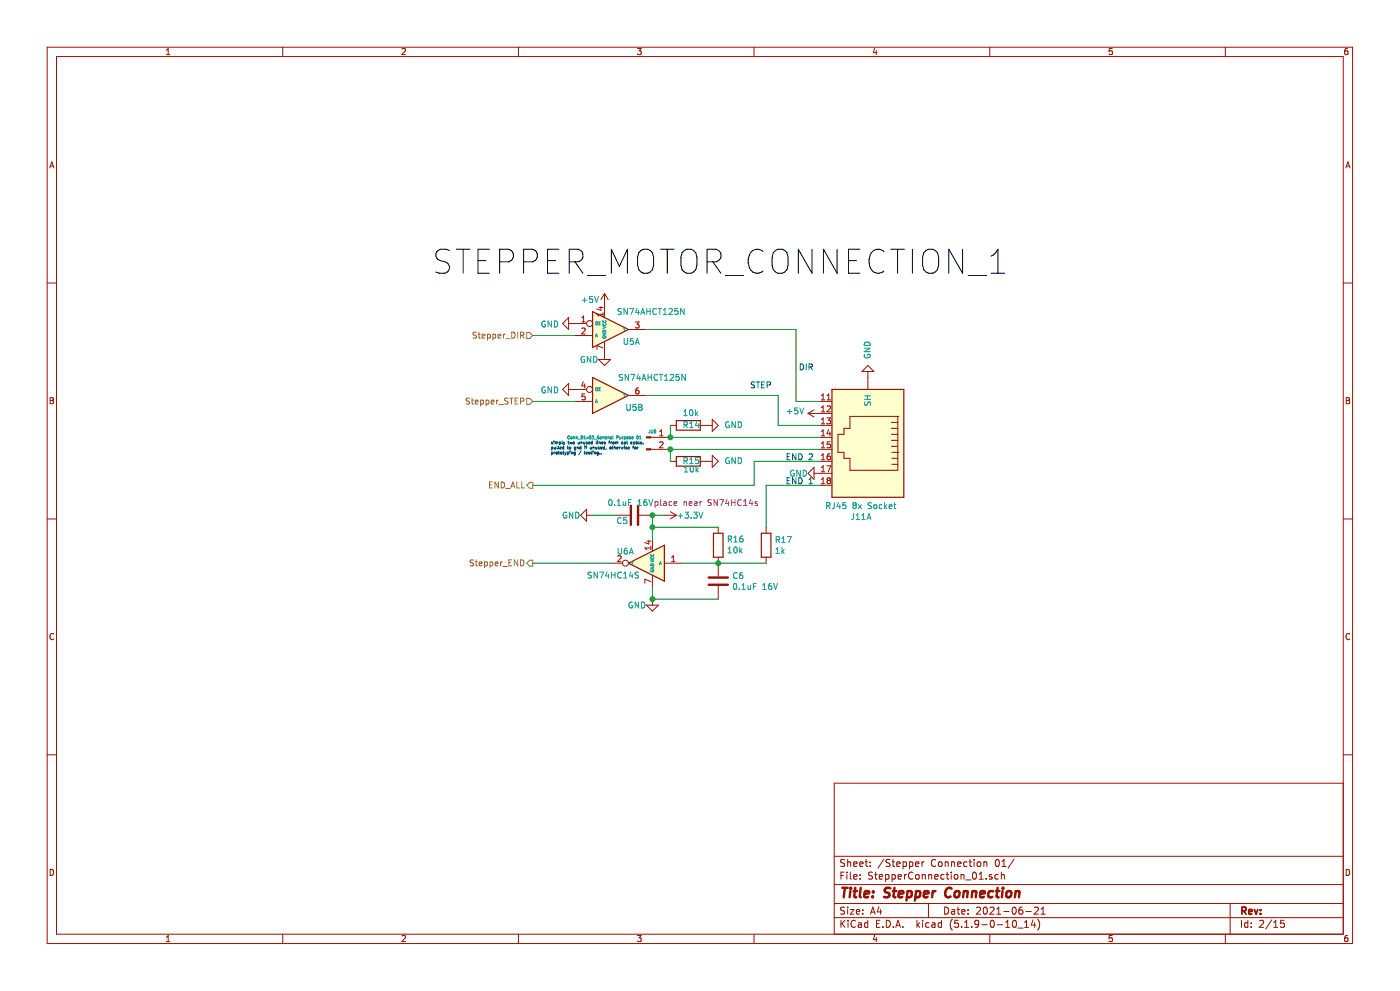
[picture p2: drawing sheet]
<svg xmlns="http://www.w3.org/2000/svg" width="420mm" height="297mm" viewBox="0 0 420 297" stroke-linecap="round" stroke-linejoin="round" font-family="sans-serif">
<path d="M0 0h419.9v296.9h-419.9z" fill-rule="evenodd" fill="#fff" stroke="#fff" stroke-width=".3"/>
<g fill="none" stroke="#981200" stroke-width=".3">
<path d="M14.1 14.1h391.7v268.7h-391.7zM17 17h386v263h-386zM49.9 16.4h1.1M49.9 15l.6-.5v1.9M84.8 14.1v2.9M120.6 14.7l.7-.2 .3 .5-1.1 1.4h1.1M155.5 14.1v2.9M191.2 14.5h1.1l-.6 .7 .6 .2v.8l-.3 .2-.8-.2M226.2 14.1v2.9M262.4 14.4l-.4 1.4h1.1M262.9 15.2v1.2M296.9 14.1v2.9"/>
<path d="M333.7 14.5h-.9l-.1 .9 .9-.1 .1 .9-.3 .2-.7-.2M367.6 14.1v2.9M404.3 14.5l-.6 .1-.2 .4-.1 1 .3 .4 .6-.2v-.9l-.6-.1-.3 .4M14.9 50.3l.7-1.8 .6 1.8M15.1 49.8h.9M403.8 50.3l.6-1.8 .6 1.8M403.9 49.8h.9M14.1 84.8h2.9M170.6 95.2v3.6l-1.8-1.8zM170.6 97h5.4M174.5 98.5l.7-.2 .4 .5-1.1 1.3h1.1M174.5 96.5h1.1"/>
<path d="M174.5 95.2l.6-.5v1.8M179.7 92.2h1.2M180.3 91.9v1.1l-1.3-.4M180.9 93.7v1M180.9 94.2h-1.8l.5 .5M181.4 88l-1.1 1.8M181.4 88v7.2M181.4 88l1 1.8M188.5 98.8h5.4M190.6 96.5h1.1l-.6 .7 .5 .2 .1 .6-.3 .3-.8-.2M403 84.8h2.8M15 119.2h.7l.3 .3-.3 .5 .4 .4-.3 .6h-.8z"/>
<path d="M170.6 116.7h5.4M170.6 114.9v3.6l-1.8-1.8zM172.4 100.6h5.4M175 114.4l-.5 1.2h1.1M175.4 115.1v1.1M175.5 118h-.9l-.1 .9 .7-.2 .4 .4v.4l-.4 .3-.7-.1M179.6 107.7h3.6l-1.8 1.8zM180.9 104.3l-1.8-.8v1.2M181.4 102.4v5.3M188.5 118.5h5.4M191.6 116.2h-.4a1.12 1.12 0 0 0-.1 1.8h.5l.1-.7-.3-.4h-.3l-.4 .4M246.4 119.8h1"/>
<path d="M246.4 118.5l.5-.5v1.8M248.1 119.8h1.1M248.1 118.5l.5-.5v1.8M260.4 109.5l1.8 1.8h-3.6zM260.4 111.3v5.4M403.9 119.2h.6l.3 .3-.3 .5 .4 .4-.3 .6h-.7zM15 120h.7M172.4 120.3h5.4M195.1 131.1h6M195.1 134.7h6M197.9 130.6h1M197.9 132.6l.7-.2 .3 .5-1.1 1.3h1.1"/>
<path d="M197.9 129.3l.5-.5v1.8M201.1 127.5h1.8M201.1 138.3h1.8M210.1 127.5h3.6M210.1 138.3h3.6M213.7 125.7l1.8 1.8-1.8 1.8zM213.7 136.5l1.8 1.8-1.8 1.8zM242.4 123.9h7.2M242.4 123.9l1.8 1.1M244.2 122.8l-1.8 1.1M246 120.3h3.6M246 127.5h3.6"/>
<path d="M246 131.1h3.6M246 134.7h3.6M246 138.3h3.6M246.4 122.1l.5-.5v1.8M246.4 125.7l.5-.5v1.8M246.4 129.3l.5-.5v1.8M246.4 132.9l.5-.5v1.8M246.4 136.5l.5-.5v1.8M246.4 123.4h1M246.4 127h1M246.4 130.6h1M246.4 134.2h1"/>
<path d="M246.4 137.8h1M248 125.2h1.2l-.6 .7 .5 .2 .1 .6-.4 .3-.8-.2M248 139.6h1.2l-.7 1.8M248.1 121.8l.7-.2 .4 .5-1.2 1.3h1.2M248.6 128.7l-.5 1.3h1.1M249 136l-.6 .2-.3 .6 .1 .8 .8 .1 .2-.2-.2-.7-.5-.1-.4 .3M249 129.4v1.2M249.1 132.4h-.9l-.1 .9 .7-.2 .4 .4v.4l-.4 .3-.7-.2M255 124.8h14.3v16.2h-14.3v-3.6h-1.8v-1.8h-1.8v-5.4h1.8v-1.8h1.8zM267.5 126.6h.1M267.5 128.4h.1M267.5 130.2h.1"/>
<path d="M267.5 132h.1M267.5 133.8h.1M267.5 137.4h1.8M267.5 139.2h1.8M267.5 126.6h1.8M267.5 128.4h1.8M267.5 130.2h1.8M267.5 132h1.8M267.5 133.8h1.8M267.5 135.6h1.8M269.3 135.6h.1M269.3 124.8h.1"/>
<path d="M403.9 120h.6M14.1 155.5h2.9M174.2 154.4l1.8-1.8v3.6zM176 154.4h1.8M185 154.4h3.9M191.8 154.4h3.9M199.3 154.4h3.6M201.1 153.3l1.8 1.1M202.9 154.4l-1.8 1.1M215.5 158v1.8M229.8 158v1.8M244.2 141.9h5.4"/>
<path d="M244.2 140.1v3.6l-1.8-1.8zM246 145.4h3.6M246.4 140.1l.5-.5v1.8M246.4 143.7l.5-.5v1.8M246.4 141.4h1M246.4 145h1M248.5 144l-.4-.4 .4-.4h.3l.4 .3-.4 .5M248.5 144l-.4 .3 .1 .5 .3 .2 .5-.1 .2-.2v-.4l-.4-.3M248.5 144h.3M403 155.5h2.8M183.2 168.8h3.5M185.3 166.7l.7-.2 .4 .5-1.2 1.3h1.2"/>
<path d="M194.1 162.2h1.2M194.6 161.9v1.1l-1.2-.4M195.3 163.7v1.1M195.3 164.2h-1.8l.5 .6M195.3 174.3l-1.8-.7v1.2M195.7 161.6v3.6M195.7 172.4v3.6M195.7 179.6v1.8M199.3 168.8h5.4M201.5 168.3h1M201.5 167l.5-.5v1.8M215.5 167v5.7"/>
<path d="M215.5 175.6v4M229.8 167v1.8M16.1 190a.82 .82 0 0 0-1.1 .8 .82 .82 0 0 0 1.1 .7M193.9 181.4h3.6l-1.8 1.8zM404.9 190a.82 .82 0 0 0-1.1 .8 .82 .82 0 0 0 1.1 .7M14.1 226.2h2.9M403 234.7h-152.7v45.3M403 226.2h2.8M250.3 256.6h152.7M253.4 257.7l-.8-.1-.4 .4 .2 .5 .9 .4v.6l-.3 .2-.8-.1M254.3 257.6v2.1M254.3 258.5l.3-.2 .5 .1 .1 1.3"/>
<path d="M256.1 259l1-.2-.1-.4-.6-.1-.3 .3 .1 1h.8M257.9 259l1-.2-.1-.4-.6-.1-.3 .3 .1 1h.8M259.5 258.3h.8M259.8 257.6v1.8l.5 .3M261 259.5v.2M261 258.4v.2M265.2 257.5l-1.8 2.7M267 257.7l-.8-.1-.4 .4 .1 .4 1 .5v.6l-.3 .2-.8-.1M267.6 258.3h.8M267.9 257.6v1.8l.5 .3M269 259l1-.2-.1-.4-.6-.1-.3 .3 .1 1h.8M270.9 258.4l.6-.1 .4 .4v.8l-.4 .2-.6-.1"/>
<path d="M270.9 258.3v2.1M272.9 258.4l.6-.1 .4 .4-.1 .8-.3 .2-.6-.1M272.9 258.3v2.1M274.7 259l1-.2-.1-.4-.6-.1-.3 .3 .1 1h.8M276.6 258.3v1.4M277.2 258.3l-.6 .4M280.7 257.8a1 1 0 0 0-1.4 .7 1 1 0 0 0 1 1.2l.4-.2M281.6 258.5l.4-.2 .5 .2 .1 .8-.1 .3-.5 .1-.4-.2zM283.6 258.5l.3-.2 .5 .1 .1 1.3M283.6 258.3v1.4M285.5 258.5l.3-.2 .5 .1 .1 1.3M285.5 258.3v1.4"/>
<path d="M287.3 259l1-.2-.1-.4-.6-.1-.3 .3 .1 1h.8M290.1 258.4l-.6-.1-.4 .4 .1 .8 .3 .2 .6-.1M290.7 258.3h.8M291 257.6v1.8l.5 .3M292.2 257.6v.2M292.2 258.3v1.4M293.2 258.5l.4-.2 .6 .2v1l-.4 .2-.6-.2zM295.2 258.5l.3-.2 .5 .1 .1 1.3M295.2 258.3v1.4M298.8 257.8l.3-.2a1.13 1.13 0 0 1 .7 1 1.13 1.13 0 0 1-.7 1.1l-.5-.8zM300.6 259.7h1.2M300.6 258.2l.6-.6v2.1"/>
<path d="M304.2 257.5l-1.8 2.7M15 260.5a.93 .93 0 0 1 1.1 1 .93 .93 0 0 1-1.1 .9zM84.8 280v2.8M155.5 280v2.8M226.2 280v2.8M250.3 275h152.7M250.3 270.8h152.7M250.3 265.1h152.7M252.3 262.4h.7M252.3 275.8v2.1M252.6 276.7l.9 1.2M253.3 261.4h-1v2.1"/>
<path d="M253.4 272l-.8-.1-.4 .4 .2 .5 .9 .4v.6l-.3 .2-.8-.1M253.5 275.8l-1.2 1.2M254.1 261.4v.2M254.1 262.1v1.4M254.3 271.9v.2M254.3 272.6v1.4M254.4 275.8v.2M254.4 276.5v1.4M255.1 272.6h1.1l-1.1 1.4h1.1M255.1 261.4v1.8l.3 .3M256.1 262.8l1-.2-.1-.4-.6-.1-.3 .3 .1 1h.8M256.6 276a.84 .84 0 0 0-1.1 0 .84 .84 0 0 0-.2 1 .8 .8 0 0 0 .4 .8 .8 .8 0 0 0 .9-.1"/>
<path d="M256.9 273.3l1-.2-.1-.4-.6-.1-.3 .3 .1 1h.8M257.5 276.6h.8l.1 1.3M258 263.3v.2M258 262.2v.2M258.4 277l-.7 .1-.3 .3 .3 .5 .7-.1M258.8 273.8v.2M258.8 272.7v.2M260.3 276.6l-.6-.1-.4 .4 .1 .8 .3 .2 .6-.1M260.3 275.8v2.1M261.2 274l.6-2.1 .8 2.1M261.3 273.4h1.1M261.8 261.5l-.9-.1-.4 .4 .2 .4 1 .5v.6l-.4 .2-.8-.1"/>
<path d="M262.4 262.1h.8M262.7 261.4v1.8l.5 .3M263 276.8h.7M263.7 271.8l-.5 1.5h1.3M263.8 262.8l1-.2-.1-.4-.6-.1-.3 .3 .1 1h.8M264 275.8h-1v2.1h1M264.2 272.6v1.4M264.9 277.7v.2M265.7 262.2l.6-.1 .4 .4-.1 .8-.3 .2-.6-.1M265.7 262.1v2.1M265.9 275.8a1.07 1.07 0 0 1 1.2 1.1 1.07 1.07 0 0 1-1.2 1zM267.6 262.2l.6-.1 .4 .4-.1 .8-.3 .2-.6-.1"/>
<path d="M267.6 262.1v2.1M268 277.7v.2M268.7 277.9l.7-2.1 .7 2.1M268.9 277.3h1M269.4 262.8l1-.2-.1-.4-.6-.1-.3 .3 .1 1h.8M270.9 277.7v.2M271.4 262.1v1.4M271.9 262.1l-.5 .4M273.9 261.6a1 1 0 0 0-1.4 .7 1 1 0 0 0 1 1.2l.4-.2M274.8 262.3l.3-.2 .6 .2 .1 .8-.2 .3-.5 .1-.3-.2zM275.1 275.8v2.1M275.3 277.1l.6 .8"/>
<path d="M275.9 276.5l-.8 .8M276.7 262.3l.3-.2 .5 .1 .1 1.3M276.7 262.1v1.4M276.8 275.8v.2M276.8 276.5v1.4M278.5 270.8v4.2M278.6 262.3l.3-.2 .5 .1 .1 1.3M278.6 262.1v1.4M278.7 276.6l-.6-.1-.4 .4 .1 .8 .3 .2 .6-.1M279.6 276.6h.8l.1 1.3M280.4 262.8l1-.2-.1-.4-.6-.1-.3 .3 .1 1h.8M280.5 277l-1 .4 .3 .5 .7-.1"/>
<path d="M282.5 276.6l-.7-.1-.4 .4 .1 .8 .3 .2 .7-.1M282.5 275.8v2.1M283.2 262.2l-.6-.1-.4 .4 .1 .8 .3 .2 .6-.1M283.4 271.9a1.07 1.07 0 0 1 1.2 1 1.07 1.07 0 0 1-1.2 1.1zM283.9 262.1h.7M284.1 261.4v1.8l.5 .3M285.4 261.4v.2M285.4 262.1v1.4M285.5 272.7h.8l.1 1.3M285.7 275.5a2.42 2.42 0 0 0 0 3.3M286.4 262.3l.3-.2 .6 .2 .1 .8-.2 .3-.5 .1-.3-.2zM286.4 273.1l-.7 .1-.3 .3 .3 .5 .7-.1"/>
<path d="M287.1 272.6h.8M287.4 271.9v1.8l.5 .3M287.5 275.8h-1l-.1 1 1-.1 .2 .3-.1 .7-.3 .2-.8-.2M288.3 262.3l.3-.2 .5 .1 .1 1.3M288.3 262.1v1.4M288.5 277.7v.2M288.5 273.3l1-.2-.1-.4-.6-.1-.3 .3 .1 1h.8M289.4 277.9h1.2M289.4 276.4l.6-.6v2.1M289.7 263.7h1.6M290.4 273.8v.2M290.4 272.7v.2"/>
<path d="M291.5 277.7v.2M291.9 261.6l.3-.2a1.13 1.13 0 0 1 .8 1 1.13 1.13 0 0 1-.8 1.1l-.5-.8zM292.9 272.1l.9-.2 .4 .6-1.3 1.5h1.3M293.6 276.7l-.4 .4-.6-.1-.2-.3 .2-.8 .6-.1 .4 .4v1.2l-.6 .5h-.4M293.7 263.5h1.3M293.7 262l.6-.6v2.1M294.6 277.1h1.6M295.2 272.1l.5-.2a1.21 1.21 0 0 1-.2 2.1l-.3-.2-.2-.6zM295.8 263.3v.2M296.9 280v2.8M297 272.1l.8-.2 .4 .6-1.3 1.5h1.3M297.4 275.9l.2-.1a1.13 1.13 0 0 1 .7 1.1 1.13 1.13 0 0 1-.7 1 1.41 1.41 0 0 1-.2-2z"/>
<path d="M297.6 262.2l-.5-.1-.3 .3 .1 .3 .7 .2v.5h-.8M299 274h1.2M299 272.5l.6-.6v2.1M299.2 277.1h1.6M299.5 262.2l-.6-.1-.4 .4 .1 .8 .3 .2 .6-.1M300.4 262.3l.3-.2 .5 .1 .1 1.3M300.4 261.4v2.1M301.1 273.2h1.6M301.7 276.4l.6-.6v2.1M301.7 277.9h1.2M303.9 276l.3-.2a1.13 1.13 0 0 1 .8 1.1 1.13 1.13 0 0 1-.8 1l-.5-.8zM304 272l.1-.1a1.13 1.13 0 0 1 .8 1 1.13 1.13 0 0 1-.8 1.1 1.37 1.37 0 0 1-.1-2z"/>
<path d="M305.3 278.1h1.6M306.7 271.9l-.6 .1a1.35 1.35 0 0 0 0 2l.7-.2 .1-.7-.4-.4-.6 .1-.2 .3M307.4 277.9h1.2M307.4 276.4l.6-.6v2.1M307.8 273.2h1.6M309.9 275.7l-.5 1.5h1.3M310.3 272.1l.8-.2 .3 .2 .1 .4-1.3 1.5h1.3M310.4 276.5v1.4M311.3 275.5a2.42 2.42 0 0 1 0 3.3M312.3 274h1.3M312.3 272.5l.6-.6v2.1M367.6 280v2.8"/>
<path d="M369 270.8v9.2M372.5 275.8v2.1M374.4 276.6l-.7-.1-.4 .4 .2 .9h.9M374.4 275.8v2.1M375.4 277.7v.2M375.4 276.6v.2M377.9 276l.8-.2 .4 .6-1.3 1.5h1.3M381.5 275.7l-1.8 2.7M382.1 277.9h1.2M382.1 276.4l.6-.6v2.1M385.2 275.8h-1l-.1 1 1.1-.1 .1 .3-.1 .7-.3 .2-.8-.2M403.9 260.5a.93 .93 0 0 1 1 1 .93 .93 0 0 1-1 .9z"/>
<path d="M49.9 280.9l.6-.5v1.8M49.9 282.2h1.1M120.6 280.5l.7-.1 .3 .5-1.1 1.3h1.1M191.2 280.4h1.1l-.6 .7 .6 .1v.8l-.3 .2-.8-.2M262.4 280.3l-.4 1.3h1.1M262.9 281v1.2M333.7 280.4h-.9l-.1 .8 .9-.1 .1 .9-.3 .2-.7-.2M404.3 280.4h-.6l-.2 .4-.1 1 .3 .4 .6-.2v-.9h-.6l-.3 .3"/>
<circle cx="176.9" cy="97" r=".9"/>
<circle cx="176.9" cy="116.7" r=".9"/>
<circle cx="187.6" cy="168.8" r=".9"/>
</g>
<path d="M372.6 273l1-.1 .2-.3-.1-.5-.3-.2h-.8v2.1M373.1 273l.7 1M374.6 273.3l1-.2-.1-.4-.6-.1-.3 .3 .1 1h.8M376.3 272.6l.5 1.4 .5-1.4M378.2 273.8v.2M378.2 272.7v.2" fill="none" stroke="#981200" stroke-width=".54"/>
<g fill="none" stroke="#981200" stroke-width=".72">
<path d="M189.3 151.6v5.7M191.4 151.6v5.7M212.6 175.3h5.7M212.6 173.1h5.7M252.7 266.1h1.6M253.5 266.1l-.4 2.8M255.1 267l-.2 1.9M255.2 266.1v.3M255.2 266.1l.2 .1-.2 .2M256.1 267h1M256.6 266.1l-.3 2.4 .1 .3 .5 .1M258.2 266.1l-.3 2.4 .3 .4"/>
<path d="M259.3 268l1.4-.3v-.5h-1.1l-.3 1.3 .3 .4 .8-.1M261.8 268.7v.2M262 267.2l.1 .1-.2 .1M262 267.2l-.1 .2M267.1 266.2l-1.1-.1-.6 .5 .2 .7 1.2 .5-.1 .9a1.28 1.28 0 0 1-1.5 .1M267.8 267h1.1M268.3 266.1l-.2 2.4 .1 .3 .5 .1M269.6 268l1.4-.3-.1-.5h-1.1l-.3 1.3 .4 .4 .8-.1M272.3 267.2h1l.2 .4v.8a.94 .94 0 0 1-1.4 .4M272.3 267l-.4 2.9M274.8 267.2h1.1l.2 .4-.1 .8a.94 .94 0 0 1-1.4 .4M274.8 267l-.3 2.9"/>
<path d="M277.2 268l1.3-.3v-.5l-.8-.2-.5 .4v1.4h1.1M279.8 267l-.2 1.9M280.7 267l-.6 .2-.3 .4M285.5 266.4a1.25 1.25 0 0 0-1.5 0 1.25 1.25 0 0 0-.5 1.3 1 1 0 0 0 .5 1.1 1 1 0 0 0 1.2-.1M286.6 267.3l.4-.3 .8 .3v1.1l-.4 .4a.69 .69 0 0 1-1.1-.4zM289.1 267.3l.5-.3 .6 .2-.1 1.7M289.2 267l-.3 1.9M291.7 267.3l.4-.3 .7 .2-.1 1.7M291.7 267l-.2 1.9M294.1 268l1.3-.3v-.5h-1.1l-.3 1.3 .3 .4 .9-.1M297.9 267.2h-1l-.4 .4-.1 .8 .5 .5 .8-.1M298.8 267h1"/>
<path d="M299.3 266.1l-.3 2.4 .1 .3 .5 .1M300.8 267l-.2 1.9M300.9 266.1v.3M302.1 267.3l.4-.3 .8 .3v1.1l-.6 .5a.67 .67 0 0 1-.9-.5zM304.7 267.3l.4-.3 .7 .2-.1 1.7M304.7 267l-.2 1.9"/>
</g>
<g fill="#fffecd" stroke="#fffecd" stroke-width=".36">
<path d="M177.8 113.1l10.7 5.4-10.7 5.4z"/>
<path d="M188.5 168.8l10.8-5.4v10.8z"/>
<path d="M177.8 93.4l10.7 5.4-10.7 5.3z"/>
<path d="M249.6 116.7h21.5v32.3h-21.5z" fill-rule="evenodd"/>
</g>
<path d="M177.8 93.4l10.7 5.4-10.7 5.3zM177.8 113.1l10.7 5.4-10.7 5.4zM249.6 116.7h21.5v32.3h-21.5zM202.9 126.1h7.2v2.8h-7.2zM202.9 136.8h7.2v2.9h-7.2zM214 159.8h2.9v7.2h-2.9zM228.4 159.8h2.9v7.2h-2.9zM188.5 168.8l10.8-5.4v10.8z" fill="none" stroke="#981200" stroke-width=".36"/>
<g fill="none" stroke="#009596" stroke-width=".3">
<path d="M163.5 96.3a.83 .83 0 0 0-1 .8 .83 .83 0 0 0 1 .8l.2-.6h-.4M165.4 96.2v1.8l-1-1.8v1.8M166.3 96.2a.9 .9 0 0 1 1 .9 .9 .9 0 0 1-1 .9zM174.7 90h1.3M175.4 89.3v1.3M177.8 88.8h-.9l-.1 .9 .3-.2 .6 .1 .1 .9-.3 .1-.7-.1M178.4 88.8l.6 1.8 .6-1.8M178.7 96.6h.6l-.1 .7-.5-.1zM179.7 96.9h.3M180.1 96.5h-.4v.9h.4M180.9 97.8l.9 .3-.9 .3M180.9 99.9h.9l-.9 .5h.9"/>
<path d="M180.9 96.1a.4 .4 0 0 0 .4 .6 .4 .4 0 0 0 .3-.6M180.9 97a.4 .4 0 0 0 .4 .6 .4 .4 0 0 0 .3-.6M181 99a.48 .48 0 0 1 .5 0 .48 .48 0 0 1 .3 .5h-.9zM186.4 92.5l-.7-.1-.2 .2 .1 .6 .6 .3 .2 .4-.3 .3h-.7M187 98.3l.4 .4M187.4 98.7v.5M187.6 98.3l-.2 .4M188.2 92.4v1.8l-1-1.8v1.8M188.9 92.4h1.2l-.8 1.8M191.1 92.4l-.4 1.2h1.1M191.6 93v1.2M192.2 94.2l.6-1.8 .6 1.8"/>
<path d="M192.4 93.7h.8M194 92.4v1.8M194 93.3h1M195 92.4v1.8M196.9 92.6a.79 .79 0 0 0-1 .1 .79 .79 0 0 0 0 1.1l.5 .4 .5-.1M197.4 92.4h1.1M198 92.4v1.8M199 94.2h1M199 92.9l.5-.5v1.8M200.7 92.6l.7-.2 .3 .5-1.1 1.3h1.1M203.3 92.4h-.8l-.1 .9 .7-.2 .3 .4v.4l-.3 .3-.7-.1M205.2 92.4v1.8l-1-1.8v1.8"/>
<path d="M163.5 116.1a.83 .83 0 0 0-1 .8 .83 .83 0 0 0 1 .8l.2-.7h-.4M165.4 116v1.8l-1-1.8v1.8M166.3 116a.9 .9 0 0 1 1 .9 .9 .9 0 0 1-1 .9zM175.3 106.9a.83 .83 0 0 0-1 .8 .83 .83 0 0 0 1 .8l.1-.7h-.3M177.2 106.8v1.8l-1-1.8v1.8M178.1 106.8a.9 .9 0 0 1 1 .9 .9 .9 0 0 1-1 .9zM178.6 101l.3-.9 .3 .9M178.7 100.7h.4M178.7 116.3h.6l-.1 .8-.5-.1zM179.7 116.6h.3M180.1 116.2h-.4v.9h.4M180.9 100.8a.41 .41 0 0 0 .4 .6 .41 .41 0 0 0 .3-.6h-.2v.2"/>
<path d="M186.8 112.3l-.7-.1-.3 .2 .1 .6 .7 .2 .2 .5-.4 .3-.7-.1M187 118l.4 .5M187.2 101.4v1.5l.4 .3 .5-.1 .2-.2v-1.5M187.4 118.5v.4M187.6 118l-.2 .5M188.6 112.2v1.8l-1.1-1.8v1.8M189.3 112.2h1.1l-.7 1.8M190 101.4h-.9l-.1 .9 .7-.2 .4 .4v.4l-.4 .3-.7-.2M190.6 103.2l.6-1.8 .6 1.8M190.8 102.7h.8M191.5 112.1l-.4 1.3h1.1M191.9 112.8v1.2"/>
<path d="M192.6 114l.6-1.8 .6 1.8M192.7 113.5h.9M194.4 112.2v1.8M194.4 113.1h1M195.4 112.2v1.8M197.3 112.4a.79 .79 0 0 0-1 .1 .79 .79 0 0 0 0 1.1l.5 .4 .5-.2M197.8 112.2h1M198.3 112.2v1.8M199.4 114h1M199.4 112.7l.5-.5v1.8M201 112.4l.7-.2 .4 .5-1.1 1.3h1.1M203.7 112.2h-.9v.9l.6-.2 .4 .3v.5l-.4 .3-.6-.2"/>
<path d="M205.6 112.2v1.8l-1-1.8v1.8M259.3 104.4h1.7l-1.7 1h1.7M259.4 119.7h1.8M259.4 118.7h1.8M259.4 102.8a.96 .96 0 0 1 1.1-.3 .96 .96 0 0 1 .5 1h-1.7zM259.4 106.3a.83 .83 0 0 0 .8 1 .83 .83 0 0 0 .8-1l-.7-.1v.3M260.2 118.7v1M170.9 131.4l-.1 .1M170.9 130.7a.42 .42 0 0 0-.6 .4 .42 .42 0 0 0 .5 .4M171.3 131.4v.1M171.3 131l.4 .1-.2 .4-.3-.1zM172.1 131h.3l.1 .5"/>
<path d="M172.1 130.9v.6M172.9 131h.3v.5M172.9 130.9v.6M173.5 131.6h.6M174.4 130.7h.1a.44 .44 0 0 1 .4 .4 .44 .44 0 0 1-.4 .4zM174.4 131.4l.1 .1M175.2 130.9l.2-.2v.8M175.2 131.5h.5M176 130.9l.5 .6M176.5 130.9l-.5 .6M177.6 130.7h.5v.2l-.5 .6h.5M178.3 131.6h.7"/>
<path d="M178.6 120.7l.3-.9 .3 .9M178.7 120.5h.4M179.5 131.2h.2v.2M179.7 130.7a.42 .42 0 0 0-.5 .4 .42 .42 0 0 0 .5 .4M179.7 131.4v.1M180.1 131.2h.4l-.1-.2-.3 .1v.4h.3M180.9 131h.3l.1 .5M180.9 130.9v.6M181.6 131.2h.5l-.1-.2-.4 .1 .1 .4h.3M182.4 130.9v.6M182.7 130.9l-.3 .2M183 131h.3l.1 .5"/>
<path d="M183.4 131.2l-.4 .1 .1 .2h.3M183.8 130.7l.1 .8M185 131.1h.4l.1-.4h-.5v.8M185.9 130.9v.6h.3M186.2 130.9v.6M186.2 131.4v.1M186.7 130.9v.6M186.9 130.9l-.2 .2M187.2 131.5h.4M187.6 131.4l.1-.3-.5-.2v.9M187.6 131.4v.1M188 121.2v1.4l.4 .4 .5-.1 .2-.3v-1.4"/>
<path d="M188 131h.4v.5l-.4-.1zM188.8 131.1l.4 .3M188.8 131.1h.1M189.2 131l-.4 .1M189.2 131.4l-.4 .1M189.2 131.4h.1M189.5 131.2h.5l-.1-.2-.4 .1 .1 .4h.3M190.8 121.2h-.9l-.1 .8 .3-.1 .7 .1v.8l-.3 .2-.7-.2M191.1 130.7h.1a.44 .44 0 0 1 .3 .4 .44 .44 0 0 1-.4 .4zM191.4 131.4v.1M191.6 121.2h.6l.4 .3-.4 .5 .5 .4-.2 .5-.9 .1zM191.6 122h.6"/>
<path d="M191.8 131.5h.6M191.8 130.9l.3-.2v.8M195 128.9l-.1 .7-.3 .2M195.4 129.8h.5M195.4 129.1l.2-.2v.9M196.3 128.9a.41 .41 0 0 1 .4 .4 .41 .41 0 0 1-.4 .4zM196.6 128.9h.1M205.1 124.6h1.1M205.1 123.3l.5-.5v1.8M205.2 138.1l.9-.1v-.7l-.9-.1v1.7M205.2 127.3l.9-.1v-.6l-.9-.2v1.8M205.6 127.3l.6 .9"/>
<path d="M205.6 138.1l.6 .8M206.9 138.9h1M206.9 128.2h1M206.9 126.9l.5-.5v1.8M206.9 137.7l.5-.5v1.7M207 123l.3-.2a.97 .97 0 0 1 .6 .9 .97 .97 0 0 1-.6 .9l-.4-.7zM207.2 139.8l.3-.1a.97 .97 0 0 1 .6 .9 .97 .97 0 0 1-.6 .9l-.5-.7zM208.7 122.8v1.8M208.8 123.9l.5 .7M208.8 139.7v1.8M209 126.3l-.4 1.3h1.1M209.3 123.4l-.6 .7"/>
<path d="M209.5 127v1.2M209.6 137.2h-.9l-.1 .8 .7-.2 .4 .4v.4l-.4 .3-.7-.1M218.7 137.3a.83 .83 0 0 0-1 .8 .83 .83 0 0 0 1 .8l.1-.7h-.3M218.7 126.5a.83 .83 0 0 0-1 .8 .83 .83 0 0 0 1 .8l.1-.7h-.3M220.6 126.4v1.8l-1-1.8v1.8M220.6 137.2v1.7l-1-1.7v1.7M221.5 137.2a.9 .9 0 0 1 1 .8 .9 .9 0 0 1-1 .9zM221.5 126.4a.9 .9 0 0 1 1 .9 .9 .9 0 0 1-1 .9zM236.2 123.4h1.4M236.9 122.7v1.3M239.3 122.2h-.8l-.1 .9 .2-.2 .7 .1v.9l-.2 .1-.7-.1M239.9 122.2l.6 1.8 .6-1.8"/>
<path d="M259.5 120.5l-.1 .6 .1 .3h.5l.4-.8 .4-.1 .4 .3-.1 .7M169.9 153.6a.83 .83 0 0 0-1 .8 .83 .83 0 0 0 1 .8l.1-.7h-.3M171.8 153.5v1.8l-1-1.8v1.8M172.7 153.5a.9 .9 0 0 1 1 .9 .9 .9 0 0 1-1 .9zM182.8 149.9l.2-.2a.95 .95 0 0 1 .6 .9 .95 .95 0 0 1-.6 .9l-.4-.7zM184.4 151.3v.2M185.2 151.5h1M185.2 150.2l.5-.5v1.8M186.4 155.3a.79 .79 0 0 0-1.2 .7 .79 .79 0 0 0 1.2 .7M187 150.3v1.1l.7-.1M187.7 150.3v1.2M188 155.1h-.9l-.1 .9 .7-.2 .4 .3v.5l-.4 .3-.7-.2"/>
<path d="M188.6 150.6h.6M189.4 149.7h-.8v1.8M191.4 150.2l.5-.5v1.8M191.4 151.5h1M194 149.7l-.6 .2-.3 .6 .2 .9h.7l.1-.2-.1-.7-.5-.1-.4 .4M194.6 149.7l.7 1.8 .5-1.8M203.4 154.6h1.4M204.1 153.9v1.4M205.3 141.5h1.1M205.3 140.2l.5-.5v1.8M205.5 153.5h1.1l-.6 .7 .5 .2 .1 .6-.4 .3-.7-.2M207.4 155.1v.2"/>
<path d="M208 153.5h1.2l-.7 .7 .6 .2v.7l-.3 .2-.8-.2M209 140.8l.5 .7M209.5 140.3l-.7 .7M209.7 153.5l.6 1.8 .6-1.8M238.2 141a.83 .83 0 0 0-1 .8 .83 .83 0 0 0 1 .8l.1-.6h-.4M240.1 140.9v1.8l-1.1-1.8v1.8M240.9 140.9a.9 .9 0 0 1 1.1 .9 .9 .9 0 0 1-1.1 .9zM248 151.6l.9-.1v-.7l-.9-.1v1.7M248.4 151.6l.6 .8M250.3 150.7l-.1 1.5-.6 .2M251.5 150.6l-.4 1.2h1.1M251.9 151.3v1.1"/>
<path d="M253.7 150.7h-.8l-.1 .8 .7-.2 .3 .4v.4l-.3 .3-.7-.1M255.9 151l.3-.3h.4l.3 .3M255.9 151.1l.3 .3M255.9 151v.1M256.1 153.9v1.3l-.3 .4-.4 .1M256.2 151.4l-.3 .4v.3l.3 .3h.5l.2-.3-.1-.5-.2-.2M256.2 151.4h.4M256.8 154.4l.6-.5v1.8M256.8 155.7h1.1M256.9 151v.1M256.9 151.1l-.3 .3M257.5 151.3l.9 1.1"/>
<path d="M258.4 151.3l-.9 1.1M258.6 155.7h1M258.6 154.4l.5-.5v1.8M260.1 155.7l.6-1.8 .6 1.8M260.3 155.2h.8M261.4 150.8l-.6-.1-.3 .1v.5l.8 .4 .1 .4-.3 .3h-.7M262.3 151.3h.4l.4 .3-.2 .8-.7-.1zM264.6 151.3h-.5l-.4 .3 .2 .8h.7M265.4 150.7v1.7M265.5 151.8l.5 .6M266 151.3l-.6 .6M266.7 151.8l.9-.1-.1-.4h-.5l-.3 .2 .1 .9h.7"/>
<path d="M268.1 151.3h.7M268.3 150.7v1.5l.5 .2M177.4 171.6l-.7-.2-.2 .2v.5l.8 .4 .1 .4-.3 .3h-.7M179.2 171.4v1.8l-1-1.8v1.8M179.9 171.4h1.2l-.8 1.8M182.1 171.4l-.4 1.2h1.1M182.5 172.1v1.1M183.5 171.4v1.8M183.5 172.3h1M184.5 171.4v1.8M185.5 164.3v1.4l.3 .4 .5-.1 .2-.3v-1.4M186.4 171.6a.79 .79 0 0 0-1.1 .7 .79 .79 0 0 0 1.1 .8"/>
<path d="M187.1 173.2h1M187.1 171.9l.5-.5v1.8M188.1 164.3l-.6 .1-.3 .7 .1 .8 .8 .1 .2-.3-.2-.6-.5-.2-.4 .4M188.8 166.1l.6-1.8 .6 1.8M189 165.6h.8M189.2 171.4l-.4 1.2h1.1M189.4 168.3l.3 .5M189.7 172.1v1.1M189.7 168.8v.4M190 168.3l-.3 .5M191.5 171.6l-.7-.2-.2 .2 .1 .6 .8 .4v.3l-.3 .3h-.7M195.2 167.9l.9 .2-.9 .4"/>
<path d="M195.2 169.9h.9l-.9 .6h.9M195.3 170.9a.41 .41 0 0 0 .4 .5 .41 .41 0 0 0 .3-.6h-.3v.2M195.3 166.1a.4 .4 0 0 0 .4 .6 .4 .4 0 0 0 .3-.6M195.3 167a.4 .4 0 0 0 .4 .6 .4 .4 0 0 0 .3-.6M195.3 169.1a.48 .48 0 0 1 .6-.1 .48 .48 0 0 1 .2 .5h-.9zM197.8 169.2l.3-.9 .3 .9M197.9 168.9h.4M218.4 165.7h1.1M218.4 164.4l.5-.5v1.8M218.5 161.6l.9-.1v-.7l-.9-.2v1.8M218.9 161.6l.6 .8M220.2 162.4h1"/>
<path d="M220.2 161.1l.5-.5v1.8M220.2 175l.2-.1a.95 .95 0 0 1 .7 .9 .95 .95 0 0 1-.7 .9l-.4-.7zM220.3 164.1l.3-.2a.97 .97 0 0 1 .6 .9 .97 .97 0 0 1-.6 .9l-.5-.7zM221.2 171.8a.79 .79 0 0 0-1.2 .7 .79 .79 0 0 0 1.2 .7M221.8 176.5v.2M221.9 163.9v1.8M222.1 165l.5 .7M222.6 176.7h1M222.6 175.4l.5-.5v1.8M222.6 164.5l-.7 .7M222.7 171.6h-.3a1.12 1.12 0 0 0-.2 1.8l.5-.1 .2-.7-.4-.3h-.3l-.4 .3M222.8 160.6l-.6 .2-.3 .6 .1 .9 .8 .1 .1-.3-.1-.7-.5-.1-.4 .4"/>
<path d="M224.4 175.5l.1 1.1 .6-.1M225.1 175.5v1.2M226 175.7h.6M226.9 174.9h-.9v1.8M228.8 176.7h1M228.8 175.4l.5-.5v1.8M231.4 174.9h-.3a1.12 1.12 0 0 0-.2 1.8l.5-.1 .2-.7-.4-.4h-.3l-.4 .4M232.1 174.9l.6 1.8 .6-1.8M232.8 165.9h1M232.8 164.6l.5-.5v1.8M232.9 161.8l.8-.1 .1-.7-.9-.2v1.8M233.3 161.8l.6 .8"/>
<path d="M234.5 161.3l.6-.5v1.8M234.5 162.6h1.1M234.6 164.1v1.8M234.8 165.2l.5 .7M235.3 164.7l-.7 .7M236.2 160.8h1.2l-.8 1.8M189.7 180.5a.83 .83 0 0 0-1 .8 .83 .83 0 0 0 1 .8l.1-.6h-.4M191.6 180.4v1.8l-1-1.8v1.8M192.5 180.4a.9 .9 0 0 1 1 .9 .9 .9 0 0 1-1 .9z"/>
<circle cx="177" cy="131.2" r=".39"/>
</g>
<g fill="#981200" stroke="#981200" stroke-width=".3">
<path d="M193.9 134.5h1.2v.4h-1.2z" fill-rule="evenodd"/>
<path d="M193.9 130.9h1.2v.4h-1.2z" fill-rule="evenodd"/>
</g>
<g fill="none" stroke="#982296" stroke-width=".3">
<path d="M196.6 150.3v1.8M196.6 150.4l.5-.1 .3 .4-.2 .7h-.6M198.2 149.7v1.6l.3 .2M199.1 150.4h.7l.1 1.1M199.9 150.8l-.9 .3 .1 .3h.8M201.5 150.4l-.5-.1-.3 .4 .1 .7h.7M202.2 150.9l.9-.1-.1-.4-.5-.1-.3 .3 .1 .8h.7M205.2 150.5l.7-.1 .1 1.1M205.2 150.3v1.2M206.7 150.9l.9-.1-.1-.4-.5-.1-.3 .3 .1 .8h.7M208.4 150.4h.6l.1 1.1M209.1 150.8l-.8 .3 .1 .3h.7"/>
<path d="M210 150.3v1.2M210.5 150.3l-.5 .4M213.4 149.8l-.7-.1-.2 .2v.5l.7 .4 .2 .4-.3 .3-.7-.1M215.2 149.7v1.8l-1-1.8v1.8M215.9 149.7h1.2l-.8 1.8M218.1 149.6l-.4 1.3h1.1M218.5 150.3v1.2M219.5 149.7v1.8M219.5 150.6h1M220.5 149.7v1.8M222.4 149.9a.79 .79 0 0 0-1.1 .7 .79 .79 0 0 0 1.1 .7M223.1 151.5h1"/>
<path d="M223.1 150.2l.5-.5v1.8M225.2 149.6l-.4 1.3h1.1M225.6 150.3v1.2M227.2 150.4l-.4-.1-.3 .3 .1 .2 .6 .2v.4h-.7"/>
</g>
<g fill="none" stroke="#009300" stroke-width=".3">
<path d="M193.9 98.8h44.9v21.5h7.2M159.8 100.6h12.6M193.9 118.5h39.5v9h12.6M159.8 120.3h12.6M201.1 127.5v3.6h44.9M246 138.3h-19.8v7.1h-66.4M246 134.7h-44.9v3.6M177.8 154.4h7.2M195.7 158h19.8M199.3 154.4h-3.6v7.2M246 145.4h-16.2v12.6M159.8 168.8h23.4"/>
<path d="M195.7 176v3.6h19.8M204.7 168.8h25.1"/>
</g>
<g fill="none" stroke="#969400" stroke-width=".3">
<path d="M142.9 99.7l-.7-.2-.2 .2v.5l.8 .4 .1 .4-.3 .3h-.7M143.7 99.5v1.6l.4 .2M153.5 99.5a.9 .9 0 0 1 1 .9 .9 .9 0 0 1-1 .9zM155.3 99.5v1.8M158 99.7h.9l.9 .9-.9 .9h-.9zM140.8 119.4l-.6-.1-.3 .2 .1 .6 .8 .3v.4l-.3 .3-.7-.1M141.4 119.9h.7M141.6 119.3v1.5l.5 .3M143.4 100.2h.7M144.2 120l.5-.1 .4 .3-.2 .8h-.7M144.2 119.9v1.8M144.6 100.7l.9-.1-.1-.4h-.5l-.3 .2 .1 .9h.7"/>
<path d="M145.8 120l.5-.1 .4 .3-.2 .8h-.7M145.8 119.9v1.8M146.2 100.2h.6l.3 .3-.2 .8h-.7M146.2 100.2v1.8M147.9 100.2h.5l.3 .3-.1 .8h-.7M147.9 100.2v1.8M149 119.9v1.2M149.4 100.7l.9-.1-.1-.4h-.6l-.2 .2 .1 .9h.7M149.5 119.9l-.5 .3M151 100.2v1.1M151.6 100.2l-.6 .3M151.7 101.5h1.4"/>
<path d="M152.4 119.4l-.7-.1-.3 .2v.5l.8 .3 .2 .5-.3 .3-.7-.1M152.9 119.3h1.1M153.4 119.3v1.8M155.4 119.3h-.9v1.8h.9M156.1 100.5l1-.2v-.6l-1-.2v1.8M156.6 100.5l.6 .8M158 119.4h.9l.9 .9-.9 .9h-.9zM142.6 120.5l.8-.2-.1-.3-.5-.1-.2 .3v.8h.7M147.3 120.5l.9-.2-.1-.3-.5-.1-.3 .3 .2 .8h.6M149.6 121.3h1.4M154.5 120.2h.6M156.1 120.2l1-.1v-.6l-1-.2v1.8"/>
<path d="M146.8 145.3h.7M147.7 144.4h-.9v1.8h.9M149.5 144.4v1.8l-1-1.8v1.8M150.4 144.4a.9 .9 0 0 1 1 .9 .9 .9 0 0 1-1 .9zM151.7 146.4h1.4M153.2 146.2l.6-1.8 .7 1.8M153.4 145.7h.9M155 144.4v1.8h.9M156.5 144.4v1.8h.9M158 145.4l.9-.9h.9v1.8h-.9zM142.1 167.9l-.7-.1-.3 .2v.5l.8 .3 .2 .5-.4 .3-.7-.1M142.6 168.4h.7"/>
<path d="M142.8 167.8v1.5l.5 .3M143.8 169l.8-.2-.1-.3-.5-.1-.2 .2 .1 .9h.6M145.4 168.5l.5-.1 .3 .3-.1 .8h-.7M145.4 168.4v1.8M147 168.5l.5-.1 .4 .3-.2 .8h-.7M147 168.4v1.8M148.6 169l.8-.2-.1-.3-.5-.1-.2 .2v.9h.7M150.2 168.4v1.2M150.7 168.4l-.5 .3M150.9 169.8h1.3M152.7 168.6h.5M153.5 167.8h-.8v1.8h.8"/>
<path d="M155.3 167.8v1.8l-1-1.8v1.8M156.1 167.8a.91 .91 0 0 1 1.1 .9 .91 .91 0 0 1-1.1 .9zM158.9 167.9h.9v1.8h-.9l-.9-.9z"/>
</g>
<g fill="none" stroke="#000" stroke-width=".3">
<path d="M134.9 75.1l-1.1-.4h-1.7a1.74 1.74 0 0 0-1.4 1.7 1.74 1.74 0 0 0 1.4 1.7 2.6 2.6 0 0 1 2.8 1.7 1.87 1.87 0 0 1-1.4 2.1h-1.7l-1-.4M136.9 74.7h4.1M138.9 74.7v7.2M143.4 78.1h2.4M146.8 74.7h-3.4v7.2h3.4M149.9 78.5h2.7a1.96 1.96 0 0 0 1.5-1.9 1.96 1.96 0 0 0-1.5-1.9h-2.7v7.2M157.1 78.5h2.7a1.96 1.96 0 0 0 1.4-1.9 1.96 1.96 0 0 0-1.4-1.9h-2.7v7.2M164.3 78.1h2.4M167.7 74.7h-3.4v7.2h3.4M170.8 78.5h2.7a1.96 1.96 0 0 0 1.4-1.9 1.96 1.96 0 0 0-1.4-1.9h-2.7v7.2M172.5 78.5l2.4 3.4M191.6 75.7a2.41 2.41 0 0 1 2.8-1 2.41 2.41 0 0 1 1.7 2.4v2.4a2.41 2.41 0 0 1-2.4 2.5 2.41 2.41 0 0 1-2.4-2.5v-2.4z"/>
<path d="M198.1 74.7h4.1M200.2 74.7v7.2M204.6 75.7a2.41 2.41 0 0 1 2.8-1 2.41 2.41 0 0 1 1.7 2.4v2.4a2.41 2.41 0 0 1-2.4 2.5 2.41 2.41 0 0 1-2.4-2.5v-2.4zM212.1 78.5h2.8a1.94 1.94 0 0 0 1.4-1.9 1.94 1.94 0 0 0-1.4-1.9h-2.8v7.2M213.9 78.5l2.4 3.4M228.9 75.4a2.48 2.48 0 0 0-4.1 1 4.5 4.5 0 0 0 1 5.1 2.5 2.5 0 0 0 3.1-.3M232 75.7a2.38 2.38 0 0 1 2.7-1 2.38 2.38 0 0 1 1.7 2.4v2.4a2.38 2.38 0 0 1-1.7 2.4 2.38 2.38 0 0 1-2.7-1.1l-.4-1.3v-2.4zM243.6 74.7v7.2l-4.1-7.2v7.2M251.1 74.7v7.2l-4.1-7.2v7.2M254.5 78.1h2.5M258 74.7h-3.5v7.2h3.5M265.1 75.4a2.48 2.48 0 0 0-4.1 1 3.8 3.8 0 0 0 2.1 5.5h.7l1.3-.7"/>
<path d="M267.2 74.7h4.1M269.3 74.7v7.2M273.7 74.7v7.2M277.1 75.7a2.41 2.41 0 0 1 2.8-1 2.41 2.41 0 0 1 1.7 2.4v2.4a2.41 2.41 0 0 1-2.4 2.5 2.41 2.41 0 0 1-2.4-2.5v-2.4zM288.8 74.7v7.2l-4.2-7.2v7.2M297.3 76.7l.7-.3 1.4-1.7v7.2M176.2 82.6h5.5M183.4 81.9v-7.2l2.4 5.1 2.4-5.1v7.2M217.6 82.6h5.5M290.5 82.6h5.5M297.3 81.9h4.1"/>
</g>
<g fill="none" stroke="#0327cd" stroke-width=".3">
<path d="M226.4 114.6l-.7-.1-.3 .1v.5l.8 .4 .2 .4-.4 .3h-.6M226.9 114.5h1M227.4 114.5v1.7M228.5 115.3h.6M229.4 114.5h-.9v1.7h.9M230.1 115.4l1-.2v-.6l-1-.1v1.7M240.1 109.1a.9 .9 0 0 1 1 .9 .9 .9 0 0 1-1 .9zM241.9 109.1v1.8M242.7 110l1-.1v-.7l-1-.1v1.8M243.1 110l.6 .9M165.4 132.6l.4 .3-.4 .1M165.4 132.6h.1"/>
<path d="M165.4 136h.4v-.5h-.4v.9M165.8 132.5l-.4 .1M165.8 134h-.4v.9M165.8 134v.1M165.8 134.1v.4h-.4M166.2 132.2v.1M166.2 132.5v.6M166.3 134v.5h.3M166.3 135.5v.6M166.5 135.5l-.2 .1M166.6 132.5v.6M166.7 132.5l.3 .1"/>
<path d="M166.7 134v.6M166.7 132.5l-.1 .1M166.7 134.5h-.1M166.8 135.6l.4-.1v.5h-.3zM167 132.6l.4-.1v.6M167 132.6v.5M167.1 133.7v.8M167.1 134.5l.1 .1M167.5 135.5h.4M167.6 133.7l.1 .9M167.6 135.2v.8l.3 .1M167.8 132.5l.5 .1-.1 .4h-.4"/>
<path d="M167.8 132.5v.9M168 134.3l.4-.1v-.2l-.4 .1v.4h.4M168.1 135.6h.4v.4h-.4zM168.6 132.2l.2 .9M168.9 135.5h.3M169 135.2v.8l.2 .1M169 132.5l.2 .6M169.1 133.3l-.1 .1M169.1 133.3h.1M169.2 133.7v.8h-.4v-.4l.4-.1M169.2 133.1l-.1 .2M169.4 135.5l.2 .6"/>
<path d="M169.4 132.5l-.2 .6M169.6 136.1l-.2 .3M169.8 135.5l-.2 .6M170.2 136h.3v-.5h-.3v.9M170.2 134h.3M170.3 133.7v.8l.2 .1M170.3 132.5h.4M170.5 132.2v.8M170.5 133l.1 .1M170.6 133.1h.1M170.8 134.1h.4v.4h-.4zM170.9 132.5l.2 .6 .1-.5 .2 .5 .2-.6"/>
<path d="M171 135.2v.1M171 135.5v.6M171.4 135.6h.4v.5M171.4 135.5v.6M171.9 132.6l.4-.1v.5h-.4zM172.3 132.5v.1M172.6 136l-.4-.1 .1-.4h.3v.7l-.4 .1M172.7 134.5h-.4v-.5h.4v.7l-.4 .1M173.1 134.6l.1-.6 .3 .1v.5M173.4 132.5l.1 .5h.3M173.8 132.5v.6M174 134h.3"/>
<path d="M174 134l-.1 .1M174.2 132.6l.4-.1v.6M174.2 132.5v.6M174.3 133.7v.8h-.4v-.4M174.4 135.1l-.8 1.2M175 132.5l.1 .5h.3M175.2 135.5h.3M175.3 135.2v.8l.2 .1M175.4 132.5v.6M175.4 133.7v.1M175.4 134v.6M175.4 133h.1"/>
<path d="M175.7 134h.4M175.8 132.6l.4 .3-.4 .1M175.8 132.6h.1M175.8 135.8l.4-.1v-.2l-.4 .1 .1 .4h.3M176.1 133.7l-.2 .1v.8M176.2 132.5l-.4 .1M176.5 132.8l.5-.1-.1-.2-.4 .1 .1 .4h.3M176.9 135.5l-.3 .1 .3 .4h-.3M177 134l.1 .5h.3M177.2 135.5h.4M177.3 135.2v.8l.3 .1M177.4 134v.6"/>
<path d="M177.7 132.2v.8h-.4v-.4l.4-.1M177.9 134v.6M177.9 135.2v.1M177.9 135.5v.6M177.9 134h.3v.6M177.9 134v.1M178.3 135.6l.3-.1 .1 .6M178.3 135.5v.6M178.7 134v.5h.3M178.8 132.2l.2 .9M179.1 134v.6M179.1 134.5h-.1"/>
<path d="M179.3 132.2v.1M179.3 132.5v.6M179.5 134.1l.3 .3-.3 .1M179.5 134.1h.1M179.5 136h-.4v-.5h.4v.7l-.4 .1M179.7 132.5v.6M179.8 132.5h.3v.6M179.8 132.5l-.1 .1M179.8 134l-.3 .1M179.9 136h.1M180.2 134.3l.4-.1v-.2l-.4 .1v.4h.4M180.4 136h-.1"/>
<path d="M180.5 132.8l.4-.1v-.2l-.4 .1 .1 .4h.3M181.3 133l.2 .1M181.3 132.6l.3 .4M181.3 132.6h.1M181.4 133.7v.8h-.4l-.1-.4 .5-.1M181.6 132.5l-.3 .1M181.6 133l-.1 .1M181.8 134.5v.1M181.8 134.6v.1M182.6 132.5h.3M182.9 134.1h.4v.4h-.4zM182.9 132.2l-.2 .1v.8"/>
<path d="M182.9 134v.1M183.3 132.5v.6M183.3 132.6h.1M183.3 132.5v.1M183.5 132.5h-.2M183.6 134h.3M183.7 133.7v.8l.2 .1M183.8 132.6h.4v.4h-.4zM183.8 132.5v.1M184.2 134.1l.4-.1v.6M184.2 133.7v.9M184.6 132.5v.6"/>
<path d="M184.7 132.5l.3 .1M184.7 132.5l-.1 .1M185 132.6l.3-.1 .1 .6M185 134.3l.4-.1v-.2l-.4 .1 .1 .4h.3M185 132.6v.5M185.8 134v.6M186.1 134l-.3 .1M186.3 134l.2 .6 .1-.5 .2 .5 .2-.6M186.5 132.6v.4h.4M186.5 132.5h.4M186.5 132.5v.1M187.3 132.5l.3 .1v.4l-.2 .1-.2-.3 .4-.1"/>
<path d="M187.3 133.7v.1M187.3 134v.6M187.7 134.1l.4 .3-.4 .1M187.7 134.1h.1M188 132.5h.3M188 134l-.3 .1M188.1 132.2v.7l.2 .2M188.4 134.3l.5-.1-.1-.2-.4 .1 .1 .4h.3M189.7 132.5l-.5 .1 .1 .4h.4M189.8 134h.3M190 132.5l.4 .1v.4l-.3 .1-.1-.3 .4-.1M190.1 133.7l-.2 .1v.8"/>
<path d="M190.4 134.1h.5l-.1 .4h-.4zM190.9 132.2v.8h.3l.1-.4-.4-.1M191.2 134v.6M191.5 134l-.3 .1M191.7 132.2l.1 .9M192.1 132.8l.4-.1v-.2l-.4 .1v.4h.4M192.9 133v.1M193 133l-.1 .1M236.1 136.9h.6M237 136h-.9v1.8h.9M238.8 136v1.8l-1.1-1.8v1.8M239.6 136a.9 .9 0 0 1 1.1 .9 .9 .9 0 0 1-1.1 .9z"/>
<path d="M242.7 136.2l.7-.2 .3 .5-1.1 1.3h1.1M236.1 144h.6M237 143.2h-.9v1.8h.9M238.8 143.2v1.8l-1.1-1.8v1.8M239.6 143.2a.9 .9 0 0 1 1.1 .9 .9 .9 0 0 1-1.1 .9zM242.7 145h1M242.7 143.7l.5-.5v1.8"/>
</g>
<g fill="#009300" stroke="#009300" stroke-width=".3">
<circle cx="201.1" cy="131.1" r=".72"/>
<circle cx="215.5" cy="168.8" r=".72"/>
<circle cx="201.1" cy="134.7" r=".72"/>
<circle cx="195.7" cy="179.6" r=".72"/>
<circle cx="195.7" cy="154.4" r=".72"/>
<circle cx="195.7" cy="158" r=".72"/>
</g>
</svg>
